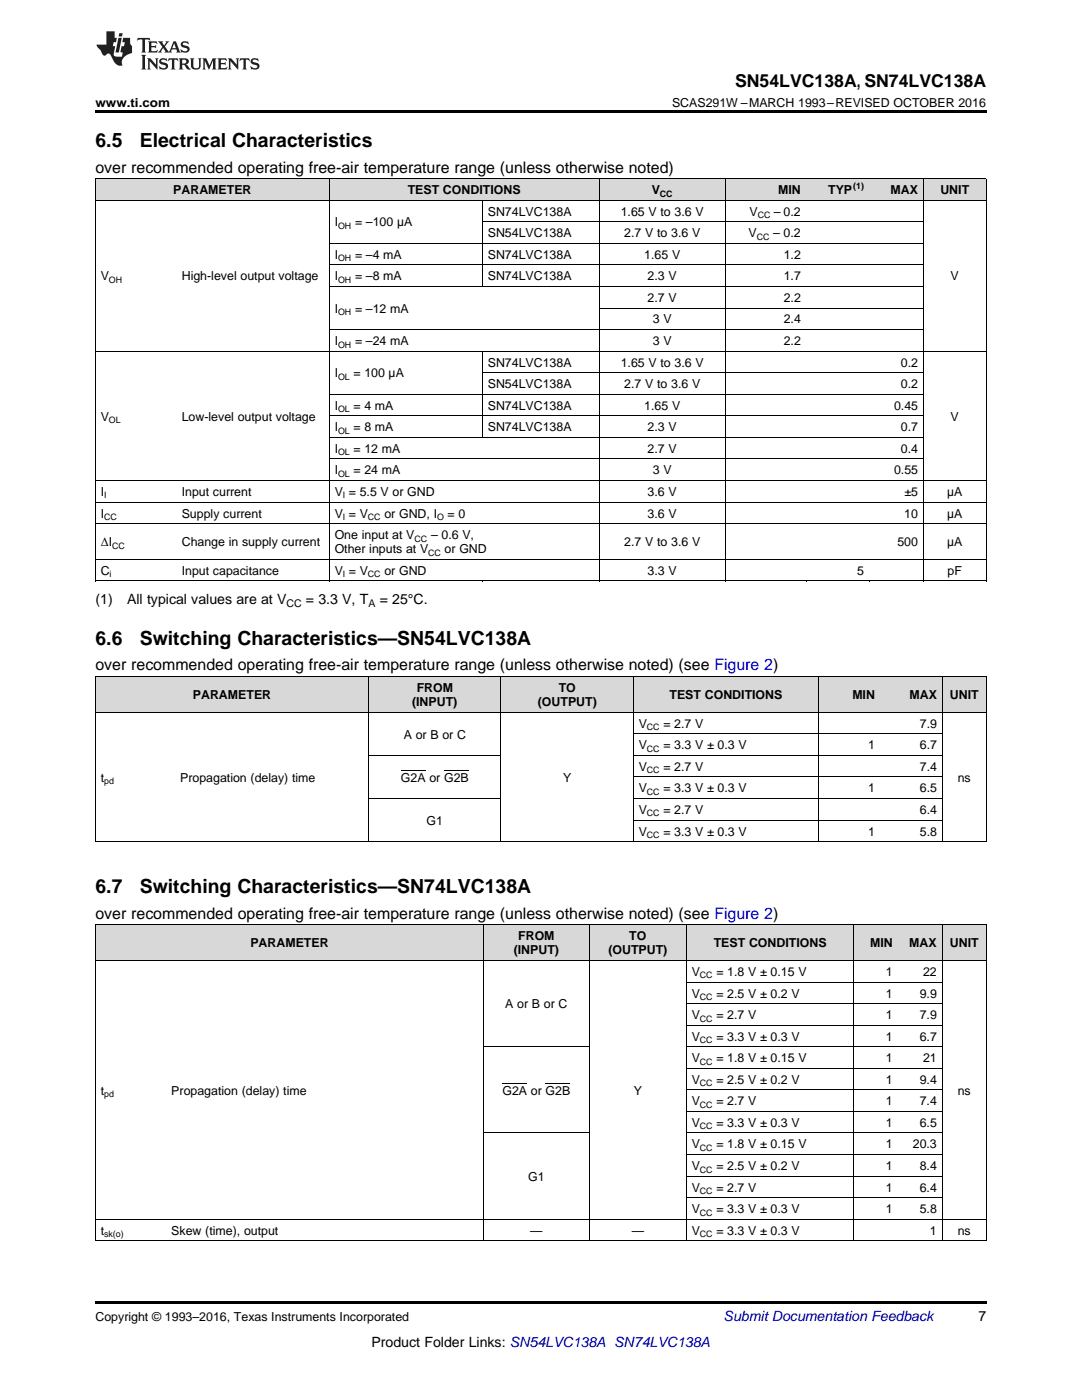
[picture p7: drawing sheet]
<svg xmlns="http://www.w3.org/2000/svg" width="216mm" height="279mm" viewBox="0 0 216 279" stroke-linecap="round" stroke-linejoin="round" font-family="sans-serif">
<defs><g id="words">
<g font-size="3.9">
<text x="19" y="29.3">6.5</text>
<text x="27.9" y="29.3">Electrical Characteristics</text>
<text x="19" y="128.7">6.6</text>
<text x="27.9" y="128.7">Switching Characteristics—SN54LVC138A</text>
<text x="19" y="178.2">6.7</text>
<text x="27.9" y="178.2">Switching Characteristics—SN74LVC138A</text>
</g>
<text font-size="3.5" x="146.7" y="17.3">SN54LVC138A, SN74LVC138A</text>
<g font-size="3.2">
<text x="19" y="34.4">over recommended operating free-air temperature range (unless otherwise noted)</text>
<text x="19" y="133.8">over recommended operating free-air temperature range (unless otherwise noted) (see Figure 2)</text>
<text x="19" y="183.3">over recommended operating free-air temperature range (unless otherwise noted) (see Figure 2)</text>
</g>
<g font-size="2.8">
<text x="19" y="120.6">(1)</text>
<text x="25.4" y="120.6">All typical values are at V</text>
<text x="61" y="120.6">= 3.3 V, T</text>
<text x="75.8" y="120.6">= 25°C.</text>
<text x="195.3" y="263.6">7</text>
<text x="74.1" y="268.9">Product Folder Links: SN54LVC138A SN74LVC138A</text>
</g>
<text font-size="2.8" fill="#0000c8" x="144.4" y="263.6">Submit Documentation Feedback</text>
<g font-size="2.5">
<text x="19" y="21.4">www.ti.com</text>
<text x="134.1" y="21.4">SCAS291W –MARCH 1993–REVISED OCTOBER 2016</text>
<text x="34.6" y="38.7">PARAMETER</text>
<text x="81.4" y="38.7">TEST CONDITIONS</text>
<text x="130" y="38.7">V</text>
<text x="155.3" y="38.7">MIN</text>
<text x="165.2" y="38.7">TYP</text>
<text x="177.7" y="38.7">MAX</text>
<text x="187.6" y="38.7">UNIT</text>
<text x="66.8" y="45.2">I</text>
<text x="70.8" y="45.2">= –100 µA</text>
<text x="97.3" y="43">SN74LVC138A</text>
<text x="97.3" y="47.3">SN54LVC138A</text>
<text x="123.9" y="43">1.65 V to 3.6 V</text>
<text x="124.6" y="47.3">2.7 V to 3.6 V</text>
<text x="149.4" y="47.3">V</text>
<text x="149.6" y="43">V</text>
<text x="154.3" y="47.3">– 0.2</text>
<text x="154.4" y="43">– 0.2</text>
<text x="66.8" y="51.6">I</text>
<text x="70.8" y="51.6">= –4 mA</text>
<text x="97.3" y="51.6">SN74LVC138A</text>
<text x="128.6" y="51.6">1.65 V</text>
<text x="156.4" y="51.6">1.2</text>
<text x="20.1" y="56">V</text>
<text x="36.3" y="56">High-level output voltage</text>
<text x="66.8" y="56">I</text>
<text x="70.8" y="56">= –8 mA</text>
<text x="97.3" y="56">SN74LVC138A</text>
<text x="129.2" y="56">2.3 V</text>
<text x="156.4" y="56">1.7</text>
<text x="189.7" y="56">V</text>
<text x="66.8" y="62.4">I</text>
<text x="70.8" y="62.4">= –12 mA</text>
<text x="129.2" y="60.3">2.7 V</text>
<text x="130.3" y="64.6">3 V</text>
<text x="156.4" y="60.3">2.2</text>
<text x="156.4" y="64.6">2.4</text>
<text x="66.8" y="68.9">I</text>
<text x="70.8" y="68.9">= –24 mA</text>
<text x="130.3" y="68.9">3 V</text>
<text x="156.4" y="68.9">2.2</text>
<text x="66.8" y="75.3">I</text>
<text x="70.5" y="75.3">= 100 µA</text>
<text x="97.3" y="73.2">SN74LVC138A</text>
<text x="97.3" y="77.5">SN54LVC138A</text>
<text x="123.9" y="73.2">1.65 V to 3.6 V</text>
<text x="124.6" y="77.5">2.7 V to 3.6 V</text>
<text x="179.8" y="73.2">0.2</text>
<text x="179.8" y="77.5">0.2</text>
<text x="20.1" y="83.9">V</text>
<text x="36.3" y="83.9">Low-level output voltage</text>
<text x="66.8" y="81.8">I</text>
<text x="70.5" y="81.8">= 4 mA</text>
<text x="97.3" y="81.8">SN74LVC138A</text>
<text x="128.6" y="81.8">1.65 V</text>
<text x="178.4" y="81.8">0.45</text>
<text x="189.7" y="83.9">V</text>
<text x="66.8" y="86.1">I</text>
<text x="70.5" y="86.1">= 8 mA</text>
<text x="97.3" y="86.1">SN74LVC138A</text>
<text x="129.2" y="86.1">2.3 V</text>
<text x="179.8" y="86.1">0.7</text>
<text x="66.8" y="90.4">I</text>
<text x="66.8" y="94.7">I</text>
<text x="70.5" y="90.4">= 12 mA</text>
<text x="70.5" y="94.7">= 24 mA</text>
<text x="129.2" y="90.4">2.7 V</text>
<text x="130.3" y="94.7">3 V</text>
<text x="178.4" y="94.7">0.55</text>
<text x="179.8" y="90.4">0.4</text>
<text x="20.1" y="99">I</text>
<text x="36.3" y="99">Input current</text>
<text x="66.8" y="99">V = 5.5 V or GND</text>
<text x="129.2" y="99">3.6 V</text>
<text x="180.5" y="99">±5</text>
<text x="189" y="99">µA</text>
<text x="20.1" y="103.3">I</text>
<text x="36.3" y="103.3">Supply current</text>
<text x="66.8" y="103.3">V = V</text>
<text x="66.8" y="107.6">One input at V</text>
<text x="76.7" y="103.3">or GND, I</text>
<text x="86" y="107.6">– 0.6 V,</text>
<text x="89.3" y="103.3">= 0</text>
<text x="129.2" y="103.3">3.6 V</text>
<text x="180.4" y="103.3">10</text>
<text x="189" y="103.3">µA</text>
<text x="20.1" y="109">ΔI</text>
<text x="36.3" y="109">Change in supply current</text>
<text x="66.8" y="110.4">Other inputs at V</text>
<text x="88.7" y="110.4">or GND</text>
<text x="124.6" y="109">2.7 V to 3.6 V</text>
<text x="179.1" y="109">500</text>
<text x="189" y="109">µA</text>
<text x="20.1" y="114.7">C</text>
<text x="36.3" y="114.7">Input capacitance</text>
<text x="66.8" y="114.7">V = V</text>
<text x="76.7" y="114.7">or GND</text>
<text x="129.2" y="114.7">3.3 V</text>
<text x="171" y="114.7">5</text>
<text x="189.1" y="114.7">pF</text>
<text x="38.5" y="139.5">PARAMETER</text>
<text x="82.2" y="140.9">(INPUT)</text>
<text x="83.1" y="138.1">FROM</text>
<text x="107.3" y="140.9">(OUTPUT)</text>
<text x="111.5" y="138.1">TO</text>
<text x="133.6" y="139.5">TEST CONDITIONS</text>
<text x="170.1" y="139.5">MIN</text>
<text x="181.5" y="139.5">MAX</text>
<text x="189.5" y="139.5">UNIT</text>
<text x="80.6" y="147.4">A or B or C</text>
<text x="127.5" y="145.2">V</text>
<text x="127.5" y="149.5">V</text>
<text x="132.4" y="145.2">= 2.7 V</text>
<text x="132.4" y="149.5">= 3.3 V ± 0.3 V</text>
<text x="173.2" y="149.5">1</text>
<text x="183.6" y="145.2">7.9</text>
<text x="183.6" y="149.5">6.7</text>
<text x="20.1" y="156">t</text>
<text x="35.9" y="156">Propagation (delay) time</text>
<text x="80" y="156">G2A or G2B</text>
<text x="112.4" y="156">Y</text>
<text x="127.5" y="153.8">V</text>
<text x="132.4" y="153.8">= 2.7 V</text>
<text x="183.6" y="153.8">7.4</text>
<text x="191.1" y="156">ns</text>
<text x="127.5" y="158.2">V</text>
<text x="132.4" y="158.2">= 3.3 V ± 0.3 V</text>
<text x="173.2" y="158.2">1</text>
<text x="183.6" y="158.2">6.5</text>
<text x="85.1" y="164.6">G1</text>
<text x="127.5" y="162.5">V</text>
<text x="127.5" y="166.8">V</text>
<text x="132.4" y="162.5">= 2.7 V</text>
<text x="132.4" y="166.8">= 3.3 V ± 0.3 V</text>
<text x="173.2" y="166.8">1</text>
<text x="183.6" y="162.5">6.4</text>
<text x="183.6" y="166.8">5.8</text>
<text x="50" y="189.1">PARAMETER</text>
<text x="102.5" y="190.5">(INPUT)</text>
<text x="103.4" y="187.6">FROM</text>
<text x="121.4" y="190.5">(OUTPUT)</text>
<text x="125.6" y="187.6">TO</text>
<text x="142.4" y="189.1">TEST CONDITIONS</text>
<text x="173.6" y="189.1">MIN</text>
<text x="181.4" y="189.1">MAX</text>
<text x="189.5" y="189.1">UNIT</text>
<text x="138" y="194.8">V</text>
<text x="142.9" y="194.8">= 1.8 V ± 0.15 V</text>
<text x="176.8" y="194.8">1</text>
<text x="184.2" y="194.8">22</text>
<text x="100.8" y="201.2">A or B or C</text>
<text x="138" y="199.1">V</text>
<text x="138" y="203.4">V</text>
<text x="142.9" y="199.1">= 2.5 V ± 0.2 V</text>
<text x="142.9" y="203.4">= 2.7 V</text>
<text x="176.8" y="199.1">1</text>
<text x="176.8" y="203.4">1</text>
<text x="183.5" y="199.1">9.9</text>
<text x="183.5" y="203.4">7.9</text>
<text x="138" y="207.7">V</text>
<text x="142.9" y="207.7">= 3.3 V ± 0.3 V</text>
<text x="176.8" y="207.7">1</text>
<text x="183.5" y="207.7">6.7</text>
<text x="138" y="212">V</text>
<text x="142.9" y="212">= 1.8 V ± 0.15 V</text>
<text x="176.8" y="212">1</text>
<text x="184.2" y="212">21</text>
<text x="20.1" y="218.4">t</text>
<text x="34.2" y="218.4">Propagation (delay) time</text>
<text x="100.3" y="218.4">G2A or G2B</text>
<text x="126.5" y="218.4">Y</text>
<text x="138" y="216.3">V</text>
<text x="138" y="220.6">V</text>
<text x="142.9" y="216.3">= 2.5 V ± 0.2 V</text>
<text x="142.9" y="220.6">= 2.7 V</text>
<text x="176.8" y="216.3">1</text>
<text x="176.8" y="220.6">1</text>
<text x="183.5" y="216.3">9.4</text>
<text x="183.5" y="220.6">7.4</text>
<text x="191.1" y="218.4">ns</text>
<text x="138" y="224.9">V</text>
<text x="142.9" y="224.9">= 3.3 V ± 0.3 V</text>
<text x="176.8" y="224.9">1</text>
<text x="183.5" y="224.9">6.5</text>
<text x="138" y="229.2">V</text>
<text x="138" y="233.5">V</text>
<text x="142.9" y="229.2">= 1.8 V ± 0.15 V</text>
<text x="142.9" y="233.5">= 2.5 V ± 0.2 V</text>
<text x="176.8" y="229.2">1</text>
<text x="176.8" y="233.5">1</text>
<text x="182.1" y="229.2">20.3</text>
<text x="183.5" y="233.5">8.4</text>
<text x="105.4" y="235.7">G1</text>
<text x="138" y="237.8">V</text>
<text x="142.9" y="237.8">= 2.7 V</text>
<text x="176.8" y="237.8">1</text>
<text x="183.5" y="237.8">6.4</text>
<text x="138" y="242.1">V</text>
<text x="142.9" y="242.1">= 3.3 V ± 0.3 V</text>
<text x="176.8" y="242.1">1</text>
<text x="183.5" y="242.1">5.8</text>
<text x="20.1" y="246.4">t</text>
<text x="34.2" y="246.4">Skew (time), output</text>
<text x="105.8" y="246.4">—</text>
<text x="126" y="246.4">—</text>
<text x="138" y="246.4">V</text>
<text x="142.9" y="246.4">= 3.3 V ± 0.3 V</text>
<text x="185.6" y="246.4">1</text>
<text x="191.1" y="246.4">ns</text>
<text x="19" y="263.6">Copyright © 1993–2016, Texas Instruments Incorporated</text>
</g>
<g font-size="2.1">
<text x="57.1" y="121.1">CC</text>
<text x="73.5" y="121.1">A</text>
</g>
<g font-size="1.8">
<text x="131.7" y="39.2">CC</text>
<text x="170.2" y="37.7">(1)</text>
<text x="67.5" y="45.7">OH</text>
<text x="151" y="47.8">CC</text>
<text x="151.2" y="43.5">CC</text>
<text x="67.5" y="52.1">OH</text>
<text x="21.7" y="56.4">OH</text>
<text x="67.5" y="56.4">OH</text>
<text x="67.5" y="62.9">OH</text>
<text x="67.5" y="69.4">OH</text>
<text x="67.5" y="75.8">OL</text>
<text x="67.5" y="82.3">OL</text>
<text x="21.7" y="84.4">OL</text>
<text x="67.5" y="86.6">OL</text>
<text x="67.5" y="90.9">OL</text>
<text x="67.5" y="95.2">OL</text>
<text x="20.8" y="99.5">I</text>
<text x="68.4" y="99.5">I</text>
<text x="20.8" y="103.8">CC</text>
<text x="68.4" y="103.8">I</text>
<text x="73.4" y="103.8">CC</text>
<text x="87.2" y="103.8">O</text>
<text x="22.4" y="109.5">CC</text>
<text x="82.7" y="108.1">CC</text>
<text x="85.4" y="110.9">CC</text>
<text x="21.9" y="115.2">i</text>
<text x="68.4" y="115.2">I</text>
<text x="73.4" y="115.2">CC</text>
<text x="129.1" y="145.7">CC</text>
<text x="129.1" y="150">CC</text>
<text x="129.1" y="154.3">CC</text>
<text x="20.8" y="156.5">pd</text>
<text x="129.1" y="158.6">CC</text>
<text x="129.1" y="162.9">CC</text>
<text x="129.1" y="167.3">CC</text>
<text x="139.7" y="195.3">CC</text>
<text x="139.7" y="199.6">CC</text>
<text x="139.7" y="203.9">CC</text>
<text x="139.7" y="208.2">CC</text>
<text x="139.7" y="212.5">CC</text>
<text x="20.8" y="218.9">pd</text>
<text x="139.7" y="216.8">CC</text>
<text x="139.7" y="221.1">CC</text>
<text x="139.7" y="225.4">CC</text>
<text x="139.7" y="229.7">CC</text>
<text x="139.7" y="234">CC</text>
<text x="139.7" y="238.3">CC</text>
<text x="139.7" y="242.6">CC</text>
<text x="20.8" y="246.9">sk(o)</text>
<text x="139.7" y="246.9">CC</text>
</g>
</g></defs>
<g fill="#d8d8d8">
<path d="M19 184.6h14.1v7.1h-14.1z"/>
<path d="M33.1 184.6h63.4v7.1h-63.4z"/>
<path d="M96.5 184.6h21.1v7.1h-21.1z"/>
<path d="M117.6 184.6h19.4v7.1h-19.4z"/>
<path d="M137 184.6h33.4v7.1h-33.4z"/>
<path d="M170.4 184.6h8.8v7.1h-8.8z"/>
<path d="M179.2 184.6h8.8v7.1h-8.8z"/>
<path d="M188 184.6h8.8v7.1h-8.8z"/>
<path d="M19 135.1h15.9v7.1h-15.9z"/>
<path d="M34.9 135.1h38.7v7.1h-38.7z"/>
<path d="M73.6 135.1h26.4v7.1h-26.4z"/>
<path d="M100 135.1h26.4v7.1h-26.4z"/>
<path d="M126.4 135.1h37v7.1h-37z"/>
<path d="M163.4 135.1h12.3v7.1h-12.3z"/>
<path d="M175.7 135.1h12.3v7.1h-12.3z"/>
<path d="M188 135.1h8.8v7.1h-8.8z"/>
<path d="M19 35.7h16.2v4.3h-16.2z"/>
<path d="M35.2 35.7h30.5v4.3h-30.5z"/>
<path d="M65.7 35.7h30.6v4.3h-30.6z"/>
<path d="M96.3 35.7h23.3v4.3h-23.3z"/>
<path d="M119.6 35.7h25.1v4.3h-25.1z"/>
<path d="M144.7 35.7h16.2v4.3h-16.2z"/>
<path d="M160.9 35.7h12.6v4.3h-12.6z"/>
<path d="M173.5 35.7h10.8v4.3h-10.8z"/>
<path d="M184.3 35.7h12.5v4.3h-12.5z"/>
</g>
<g fill="#000">
<path d="M19 22h177.8v.5h-177.8zM19 116h.2zM65.6 116h.1zM96.2 116h.1zM119.5 116h.1zM144.6 116h.1zM160.8 116h.1zM173.4 116h.1zM184.1 116h.2zM196.7 116h.1zM19 168h.2zM73.5 168h.1z"/>
<path d="M99.9 168h.1zM126.3 168h.1zM163.3 168h.1zM175.6 168h.1zM187.9 168h.1zM196.7 168h.1zM19 259.7h177.8v.5h-177.8z"/>
</g>
<g fill="none" stroke="#000" stroke-width=".2">
<path d="M19 40h177.8M19 35.6h177.8M19.1 35.7v80.3M65.7 35.7v80.3M96.2 40v17.2M119.5 35.7v80.3M144.7 35.7v80.3M184.2 35.7v80.3M196.8 35.7v80.3M65.7 57.2h118.6M65.7 52.9h118.6M65.7 48.6h118.6"/>
<path d="M96.3 44.3h88M19 70.1h177.8M65.7 78.7h118.6M65.7 65.8h118.6M96.2 70.1v17.2M96.3 74.4h88M119.6 61.5h64.7M19 95.9h177.8M65.7 91.6h118.6M65.7 87.3h118.6M65.7 83h118.6M19 115.9h177.8"/>
<path d="M19 111.6h177.8M19 104.5h177.8M19 100.2h177.8M19 135h177.8M19.1 135v33M73.5 135v33M100 135v33M126.3 135v33M163.3 135v33M188 135v33M196.8 135v33M19 142.2h177.8"/>
<path d="M73.6 159.4h26.4M73.6 150.8h26.4M126.4 159.4h61.6M126.4 155.1h61.6M126.4 150.8h61.6M126.4 146.5h61.6M19 168h177.8M126.4 163.7h61.6M19 191.7h177.8M19 184.6h177.8M19.1 184.6v63.1M96.4 184.6v63.1"/>
<path d="M117.6 184.6v63.1M136.9 184.6v63.1M137 196h51M170.4 184.6v63.1M188 184.6v63.1M196.8 184.6v63.1M96.5 208.9h21.1M137 217.5h51M137 213.2h51M137 208.9h51M137 204.6h51M137 200.3h51"/>
<path d="M96.5 226.1h21.1M137 239h51M137 234.7h51M137 230.4h51M137 226.1h51M137 221.8h51M19 247.6h177.8M19 243.3h177.8"/>
</g>
<g fill="#231f20">
<path d="M27.5 7.6l-.1 .5 .4-.2h.6v.1v2.1l-.2 .4h1l-.3-.4v-2.1l.1-.1h.5l.5 .2-.2-.5zM29.5 8.3l.2 .3v1.5l-.2 .4h1.8l.2-.6a1.04 1.04 0 0 1-1.3 .2v-.7h.6l.3 .2v-.6l-.3 .2h-.6v-.6l.8-.1 .4 .3-.2-.5zM31.5 8.3l.9 1.1-.9 1.1h.8l-.2-.2 .5-.7 .4 .7-.2 .2h1.5l-.1-.2 .1-.4h.9l.1 .4-.2 .2h1l-.3-.3-.7-1.9h-.5l-.9 2-.8-1 .9-1h-.8l.1 .3-.3 .5-.4-.6 .2-.2zM34.7 8.6l.4 1h-.7zM36.3 8.4a.63 .63 0 0 0-.2 .7 .63 .63 0 0 0 .6 .4l.6 .2 .1 .2a.75 .75 0 0 1-.7 .4 .75 .75 0 0 1-.6-.5l.1 .7 .1-.1a1.11 1.11 0 0 0 1.5-.6 1.13 1.13 0 0 0-1.2-.8l-.1-.4a1.04 1.04 0 0 1 1.2 .2l-.2-.5-.1 .1-.5-.2zM28.2 10.9l.2 .4v2.2l-.2 .4h1l-.3-.4v-2.2l.3-.4zM29.3 11.6l.3 .4v1.5l-.3 .4h.8l-.2-.4v-1.3l1.5 1.7v-1.9l.2-.4h-.7l.2 .4v.9l-1.1-1.3zM32 11.8a.62 .62 0 0 0-.2 .7 .62 .62 0 0 0 .6 .4l.6 .1 .1 .3a.76 .76 0 0 1-.7 .3 .76 .76 0 0 1-.6-.4l.1 .7 .1-.1a1.11 1.11 0 0 0 1.5-.6 1.13 1.13 0 0 0-1.2-.8l-.1-.4a1.04 1.04 0 0 1 1.2 .2l-.2-.6-.1 .1-.5-.1zM33.7 11.6l-.2 .6a.61 .61 0 0 1 .8-.3v1.6l-.2 .4h.9l-.2-.4v-1.6a.63 .63 0 0 1 .8 .3l-.2-.6zM35.6 11.6l.3 .4v1.5l-.3 .4h1l-.2-.2v-.8l.5 .2a.76 .76 0 0 0 1.2 .7l-1-1a.58 .58 0 0 0 .6-.5 .58 .58 0 0 0-.5-.6zM36.4 11.9h.1a.45 .45 0 0 1 .5 .1 .45 .45 0 0 1 .1 .5l-.7 .2zM37.9 11.6l.2 .2a2.17 2.17 0 0 0 .3 1.9 .99 .99 0 0 0 1.6-.6v-1.1l.2-.4h-.7l.2 .2a1.92 1.92 0 0 1-.2 1.8 .6 .6 0 0 1-.9-.5v-1.1l.2-.4zM40.4 11.6l.2 .4v1.5l-.2 .4h.7l-.2-.4v-1.4l.8 1.8 .8-1.8v1.4l-.2 .4h.9l-.2-.4v-1.5l.2-.4h-.8l-.6 1.5-.6-1.5zM43.4 11.6l.2 .4v1.5l-.2 .4h1.8l.2-.6a1.04 1.04 0 0 1-1.3 .1v-.6h.5l.4 .2v-.6l-.4 .2h-.5v-.7h.8l.3 .3-.1-.6zM45.5 11.6l.2 .4v1.5l-.2 .4h.7l-.2-.4v-1.3l1.5 1.7v-1.9l.2-.4h-.7l.2 .4v.9l-1.1-1.3zM47.9 11.6l-.1 .6a.61 .61 0 0 1 .8-.3v1.6l-.3 .4h1l-.3-.4 .1-1.6a.63 .63 0 0 1 .7 .3l-.1-.6zM50.2 11.8a.62 .62 0 0 0-.2 .7 .62 .62 0 0 0 .6 .4l.6 .1 .2 .3a.76 .76 0 0 1-.8 .3 .76 .76 0 0 1-.6-.4l.1 .7 .2-.1a1.11 1.11 0 0 0 1.5-.6 1.13 1.13 0 0 0-1.3-.8l-.1-.4a1.04 1.04 0 0 1 1.2 .2l-.1-.6-.2 .1-.5-.1z"/>
<path d="M21.2 6.3v2.6h-1.9l.1 .4 .7 .9a.91 .91 0 0 0 1 .8 .56 .56 0 0 1 .5-.3 .56 .56 0 0 1 .5 .3l.4 .8a1.53 1.53 0 0 0 1.9 1.2 1.54 1.54 0 0 1 1-2.1l.9-.3v-1.4a1.52 1.52 0 0 1-.3-1.6h-1.4l-.2 .8h.5l-.2 .8h-.4l-.2 1v.2l.4 .1-.2 .8a1.93 1.93 0 0 1-1.6-.3l.3-1.8h-.5l.2-.8h.4l.2-.8h-.4v-1.3zM23.6 7.6l-.6 2.9h.7l.6-2.9zM23.8 6.6l-.1 .7h.6l.2-.7z"/>
</g>
<path d="M80 153.8h4.9M88.6 153.8h5M100.3 216.3h4.9M108.9 216.3h4.9" fill="none" stroke="#000" stroke-width=".2"/>
<use href="#words"/>
</svg>
